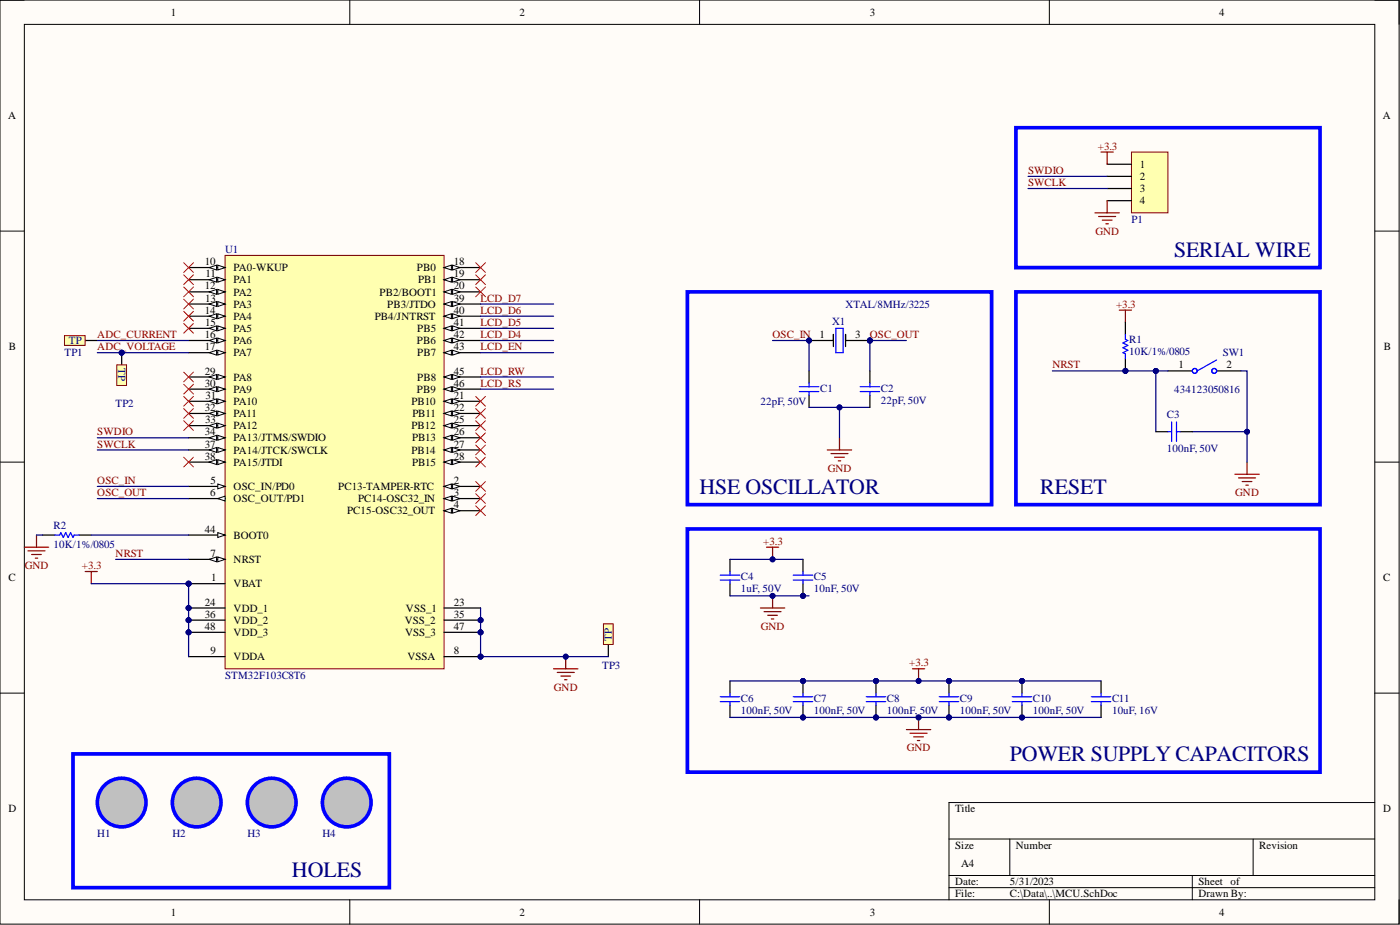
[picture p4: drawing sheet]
<svg xmlns="http://www.w3.org/2000/svg" width="292mm" height="193mm" viewBox="0 0 292 193" stroke-linecap="round" stroke-linejoin="round" font-family="sans-serif">
<defs><g id="words">
<g font-size="4.6" fill="#000080">
<text x="245" y="53.5">SERIAL WIRE</text>
<text x="146" y="103">HSE OSCILLATOR</text>
<text x="217" y="103">RESET</text>
<text x="210.7" y="158.8">POWER SUPPLY CAPACITORS</text>
<text x="60.9" y="182.9">HOLES</text>
</g>
<g font-size="2.3">
<text x="35.6" y="3.3">1</text>
<text x="108.4" y="3.3">2</text>
<text x="181.5" y="3.3">3</text>
<text x="254.3" y="3.3">4</text>
<text x="1.7" y="24.9">A</text>
<text x="288.5" y="24.9">A</text>
<text x="237.8" y="35">1</text>
<text x="237.8" y="37.6">2</text>
<text x="237.8" y="40.1">3</text>
<text x="237.8" y="42.6">4</text>
<text x="42.7" y="55.3">10</text>
<text x="42.9" y="57.8">11</text>
<text x="48.7" y="56.6">PA0-WKUP</text>
<text x="48.7" y="59.1">PA1</text>
<text x="87" y="56.6">PB0</text>
<text x="87.2" y="59.1">PB1</text>
<text x="94.7" y="55.3">18</text>
<text x="94.7" y="57.8">19</text>
<text x="42.7" y="60.4">12</text>
<text x="42.7" y="65.5">14</text>
<text x="42.8" y="62.9">13</text>
<text x="48.7" y="61.7">PA2</text>
<text x="48.7" y="64.2">PA3</text>
<text x="79.2" y="61.7">PB2/BOOT1</text>
<text x="80.8" y="64.2">PB3/JTDO</text>
<text x="94.7" y="60.4">20</text>
<text x="94.7" y="62.9">39</text>
<text x="94.7" y="65.5">40</text>
<text x="42.7" y="70.5">16</text>
<text x="42.8" y="68">15</text>
<text x="48.7" y="66.7">PA4</text>
<text x="48.7" y="69.3">PA5</text>
<text x="48.7" y="71.8">PA6</text>
<text x="78.2" y="66.7">PB4/JNTRST</text>
<text x="87" y="71.8">PB6</text>
<text x="87.1" y="69.3">PB5</text>
<text x="94.7" y="68">41</text>
<text x="94.7" y="70.5">42</text>
<text x="171" y="70.5">1</text>
<text x="178.5" y="70.5">3</text>
<text x="1.9" y="73.1">B</text>
<text x="42.7" y="73.1">17</text>
<text x="48.7" y="74.3">PA7</text>
<text x="87.1" y="74.3">PB7</text>
<text x="94.7" y="73.1">43</text>
<text x="245.9" y="76.9">1</text>
<text x="255.9" y="76.9">2</text>
<text x="288.7" y="73.1">B</text>
<text x="42.7" y="78.1">29</text>
<text x="42.7" y="80.7">30</text>
<text x="42.9" y="83.2">31</text>
<text x="48.7" y="79.4">PA8</text>
<text x="48.7" y="81.9">PA9</text>
<text x="87" y="81.9">PB9</text>
<text x="87.1" y="79.4">PB8</text>
<text x="94.7" y="78.1">45</text>
<text x="94.7" y="80.7">46</text>
<text x="94.7" y="83.2">21</text>
<text x="42.7" y="85.7">32</text>
<text x="42.8" y="88.3">33</text>
<text x="48.7" y="84.5">PA10</text>
<text x="48.7" y="87">PA11</text>
<text x="48.7" y="89.6">PA12</text>
<text x="85.9" y="84.5">PB10</text>
<text x="85.9" y="89.6">PB12</text>
<text x="86.1" y="87">PB11</text>
<text x="94.7" y="85.7">22</text>
<text x="94.7" y="88.3">25</text>
<text x="42.7" y="90.8">34</text>
<text x="42.7" y="93.4">37</text>
<text x="42.7" y="95.9">38</text>
<text x="48.7" y="92.1">PA13/JTMS/SWDIO</text>
<text x="48.7" y="94.6">PA14/JTCK/SWCLK</text>
<text x="85.9" y="94.6">PB14</text>
<text x="86" y="92.1">PB13</text>
<text x="94.7" y="90.8">26</text>
<text x="94.7" y="93.4">27</text>
<text x="94.7" y="95.9">28</text>
<text x="43.9" y="101">5</text>
<text x="48.7" y="97.2">PA15/JTDI</text>
<text x="86" y="97.2">PB15</text>
<text x="94.7" y="101">2</text>
<text x="43.8" y="103.5">6</text>
<text x="48.7" y="102.2">OSC_IN/PD0</text>
<text x="48.7" y="104.8">OSC_OUT/PD1</text>
<text x="70.6" y="102.2">PC13-TAMPER-RTC</text>
<text x="72.4" y="107.3">PC15-OSC32_OUT</text>
<text x="74.7" y="104.8">PC14-OSC32_IN</text>
<text x="94.7" y="103.5">3</text>
<text x="94.7" y="106">4</text>
<text x="42.7" y="111.1">44</text>
<text x="48.7" y="112.4">BOOT0</text>
<text x="43.9" y="116.2">7</text>
<text x="48.7" y="117.5">NRST</text>
<text x="1.8" y="121.3">C</text>
<text x="44.1" y="121.3">1</text>
<text x="48.7" y="122.5">VBAT</text>
<text x="288.6" y="121.3">C</text>
<text x="42.7" y="126.3">24</text>
<text x="42.7" y="128.9">36</text>
<text x="42.7" y="131.4">48</text>
<text x="48.7" y="127.6">VDD_1</text>
<text x="48.7" y="130.1">VDD_2</text>
<text x="84.4" y="130.1">VSS_2</text>
<text x="84.7" y="127.6">VSS_1</text>
<text x="94.7" y="126.3">23</text>
<text x="94.7" y="128.9">35</text>
<text x="94.7" y="131.4">47</text>
<text x="43.9" y="136.5">9</text>
<text x="48.7" y="132.7">VDD_3</text>
<text x="48.7" y="137.7">VDDA</text>
<text x="84.5" y="132.7">VSS_3</text>
<text x="85" y="137.7">VSSA</text>
<text x="94.7" y="136.5">8</text>
<text x="1.8" y="169.5">D</text>
<text x="199.3" y="169.5">Title</text>
<text x="288.6" y="169.5">D</text>
<text x="199.3" y="177.1">Size</text>
<text x="212" y="177.1">Number</text>
<text x="262.7" y="177.1">Revision</text>
<text x="199.3" y="184.7">Date:</text>
<text x="200.5" y="180.9">A4</text>
<text x="210.7" y="184.7">5/31/2023</text>
<text x="250" y="184.7">Sheet of</text>
<text x="35.6" y="191">1</text>
<text x="108.4" y="191">2</text>
<text x="181.5" y="191">3</text>
<text x="199.3" y="187.2">File:</text>
<text x="210.7" y="187.2">C:\Data\..\MCU.SchDoc</text>
<text x="250" y="187.2">Drawn By:</text>
<text x="254.3" y="191">4</text>
</g>
<g font-size="2.3" fill="#800000">
<text x="229" y="31.2">+3.3</text>
<text x="214.5" y="36.3">SWDIO</text>
<text x="214.5" y="38.8">SWCLK</text>
<text x="228.5" y="49">GND</text>
<text x="100.3" y="65.5">LCD_D6</text>
<text x="100.3" y="62.9">LCD_D7</text>
<text x="232.9" y="64.2">+3.3</text>
<text x="20.3" y="70.5">ADC_CURRENT</text>
<text x="100.3" y="68">LCD_D5</text>
<text x="100.3" y="70.5">LCD_D4</text>
<text x="161.2" y="70.5">OSC_IN</text>
<text x="181.5" y="70.5">OSC_OUT</text>
<text x="20.3" y="73.1">ADC_VOLTAGE</text>
<text x="100.3" y="73.1">LCD_EN</text>
<text x="219.6" y="76.9">NRST</text>
<text x="100.3" y="80.7">LCD_RS</text>
<text x="100.3" y="78.1">LCD_RW</text>
<text x="20.3" y="90.8">SWDIO</text>
<text x="20.3" y="93.4">SWCLK</text>
<text x="20.3" y="101">OSC_IN</text>
<text x="172.7" y="98.4">GND</text>
<text x="20.3" y="103.5">OSC_OUT</text>
<text x="257.7" y="103.5">GND</text>
<text x="159.2" y="113.6">+3.3</text>
<text x="5.2" y="118.7">GND</text>
<text x="17.1" y="118.7">+3.3</text>
<text x="24.1" y="116.2">NRST</text>
<text x="158.7" y="131.4">GND</text>
<text x="189.7" y="139">+3.3</text>
<text x="115.6" y="144.1">GND</text>
<text x="189.2" y="156.8">GND</text>
</g>
<g font-size="2.3" fill="#000080">
<text x="236.1" y="46.4">P1</text>
<text x="47" y="52.8">U1</text>
<text x="176.4" y="64.2">XTAL/8MHz/3225</text>
<text x="14.4" y="71.8">TP</text>
<text x="173.6" y="67.7">X1</text>
<text x="235.6" y="71.5">R1</text>
<text x="13.5" y="74.3">TP1</text>
<text x="24.6" y="76.9" transform="rotate(90 24.6 76.9)">TP</text>
<text x="235.6" y="74.1">10K/1%/0805</text>
<text x="255.1" y="74.3">SW1</text>
<text x="171.1" y="81.7">C1</text>
<text x="183.8" y="81.7">C2</text>
<text x="245" y="81.9">434123050816</text>
<text x="24.1" y="85">TP2</text>
<text x="158.7" y="84.5">22pF, 50V</text>
<text x="183.8" y="84.2">22pF, 50V</text>
<text x="243.4" y="87.3">C3</text>
<text x="243.4" y="94.4">100nF, 50V</text>
<text x="11.2" y="110.4">R2</text>
<text x="11.2" y="114.4">10K/1%/0805</text>
<text x="154.6" y="121">C4</text>
<text x="154.6" y="123.5">1uF, 50V</text>
<text x="169.8" y="121">C5</text>
<text x="169.8" y="123.5">10nF, 50V</text>
<text x="127.7" y="133.7" transform="rotate(-90 127.7 133.7)">TP</text>
<text x="47" y="141.6">STM32F103C8T6</text>
<text x="125.7" y="139.5">TP3</text>
<text x="154.6" y="146.4">C6</text>
<text x="154.6" y="148.9">100nF, 50V</text>
<text x="169.8" y="146.4">C7</text>
<text x="169.8" y="148.9">100nF, 50V</text>
<text x="185.1" y="146.4">C8</text>
<text x="185.1" y="148.9">100nF, 50V</text>
<text x="200.3" y="146.4">C9</text>
<text x="200.3" y="148.9">100nF, 50V</text>
<text x="215.5" y="146.4">C10</text>
<text x="215.5" y="148.9">100nF, 50V</text>
<text x="232" y="146.4">C11</text>
<text x="232" y="148.9">10uF, 16V</text>
<text x="20.3" y="174.5">H1</text>
<text x="36" y="174.5">H2</text>
<text x="51.6" y="174.5">H3</text>
<text x="67.3" y="174.5">H4</text>
</g>
</g></defs>
<path d="M0 0h291.9v192.8h-291.9z" fill-rule="evenodd" fill="#fffcf8"/>
<path d="M0 0h291.9v192.8h-291.9z" fill="none" stroke="#000" stroke-width=".21"/>
<path d="M5.1 5.1h281.7v182.6h-281.7z" fill-rule="evenodd" fill="#fffcf8"/>
<g fill="none" stroke="#000" stroke-width=".21">
<path d="M0 0h5.1M5.1 5.1h281.7v182.6h-281.7zM73 0v5.1M146 0v5.1M218.9 0v5.1M286.8 0h5.1v5.1M0 48.2h5.1M286.8 48.2h5.1M0 96.4h5.1M286.8 96.4h5.1M0 144.6h5.1M286.8 144.6h5.1"/>
<path d="M198 175h88.8M210.7 175v7.6M261.5 175v7.6M286.8 167.4h-88.8v20.3M73 187.7v5.1M146 187.7v5.1M198 182.6h88.8M198 185.2h88.8M218.9 187.7v5.1M248.8 182.6v5.1M291.9 187.7v5.1"/>
</g>
<path d="M233.5 64.7h2.6M234.8 64.7v2.5" fill="none" stroke="#800000" stroke-width=".25"/>
<circle cx="39.3" cy="121.8" r=".51" fill="#000080"/>
<circle cx="39.3" cy="121.8" r=".51" fill="none" stroke="#000080" stroke-width=".21"/>
<circle cx="39.3" cy="126.8" r=".51" fill="#000080"/>
<circle cx="39.3" cy="126.8" r=".51" fill="none" stroke="#000080" stroke-width=".21"/>
<circle cx="39.3" cy="129.4" r=".51" fill="#000080"/>
<circle cx="39.3" cy="129.4" r=".51" fill="none" stroke="#000080" stroke-width=".21"/>
<circle cx="39.3" cy="131.9" r=".51" fill="#000080"/>
<circle cx="39.3" cy="131.9" r=".51" fill="none" stroke="#000080" stroke-width=".21"/>
<circle cx="100.3" cy="129.4" r=".51" fill="#000080"/>
<circle cx="100.3" cy="129.4" r=".51" fill="none" stroke="#000080" stroke-width=".21"/>
<circle cx="100.3" cy="131.9" r=".51" fill="#000080"/>
<circle cx="100.3" cy="131.9" r=".51" fill="none" stroke="#000080" stroke-width=".21"/>
<circle cx="100.3" cy="137" r=".51" fill="#000080"/>
<circle cx="100.3" cy="137" r=".51" fill="none" stroke="#000080" stroke-width=".21"/>
<path d="M47 53.3h45.7v86.2h-45.7z" fill-rule="evenodd" fill="#ffffb0"/>
<path d="M47 53.3h45.7v86.2h-45.7z" fill="none" stroke="#800000" stroke-width=".21"/>
<path d="M39.3 111.6h7.7" fill="none" stroke="#000" stroke-width=".25"/>
<path d="M45.4 111.1l1.6 .5-1.6 .5z" fill="#f8fcff"/>
<path d="M45.4 111.1l1.6 .5-1.6 .5z" fill="none" stroke="#000" stroke-width=".21"/>
<path d="M39.3 116.7h7.7" fill="none" stroke="#000" stroke-width=".25"/>
<path d="M45.4 116.2l1.6 .5-1.6 .5z" fill="#f8fcff"/>
<path d="M45.4 116.2l1.6 .5-1.6 .5z" fill="none" stroke="#000" stroke-width=".21"/>
<path d="M43.7 116.7l1.5-.5v1z" fill="#f8fcff"/>
<path d="M43.7 116.7l1.5-.5v1z" fill="none" stroke="#000" stroke-width=".21"/>
<path d="M39.3 101.5h7.7" fill="none" stroke="#000" stroke-width=".25"/>
<path d="M45.4 101l1.6 .5-1.6 .5z" fill="#f8fcff"/>
<path d="M45.4 101l1.6 .5-1.6 .5z" fill="none" stroke="#000" stroke-width=".21"/>
<path d="M39.3 104h7.7" fill="none" stroke="#000" stroke-width=".25"/>
<path d="M45.4 104l1.6-.5v1z" fill="#f8fcff"/>
<path d="M45.4 104l1.6-.5v1z" fill="none" stroke="#000" stroke-width=".21"/>
<path d="M39.3 55.8h7.7" fill="none" stroke="#000" stroke-width=".25"/>
<path d="M45.4 55.3l1.6 .5-1.6 .5z" fill="#f8fcff"/>
<path d="M45.4 55.3l1.6 .5-1.6 .5z" fill="none" stroke="#000" stroke-width=".21"/>
<path d="M43.7 55.8l1.5-.5v1z" fill="#f8fcff"/>
<path d="M43.7 55.8l1.5-.5v1z" fill="none" stroke="#000" stroke-width=".21"/>
<path d="M39.3 58.4h7.7" fill="none" stroke="#000" stroke-width=".25"/>
<path d="M45.4 57.8l1.6 .6-1.6 .5z" fill="#f8fcff"/>
<path d="M45.4 57.8l1.6 .6-1.6 .5z" fill="none" stroke="#000" stroke-width=".21"/>
<path d="M43.7 58.4l1.5-.6v1.1z" fill="#f8fcff"/>
<path d="M43.7 58.4l1.5-.6v1.1z" fill="none" stroke="#000" stroke-width=".21"/>
<path d="M39.3 60.9h7.7" fill="none" stroke="#000" stroke-width=".25"/>
<path d="M45.4 60.4l1.6 .5-1.6 .5z" fill="#f8fcff"/>
<path d="M45.4 60.4l1.6 .5-1.6 .5z" fill="none" stroke="#000" stroke-width=".21"/>
<path d="M43.7 60.9l1.5-.5v1z" fill="#f8fcff"/>
<path d="M43.7 60.9l1.5-.5v1z" fill="none" stroke="#000" stroke-width=".21"/>
<path d="M39.3 63.4h7.7" fill="none" stroke="#000" stroke-width=".25"/>
<path d="M45.4 62.9l1.6 .5-1.6 .5z" fill="#f8fcff"/>
<path d="M45.4 62.9l1.6 .5-1.6 .5z" fill="none" stroke="#000" stroke-width=".21"/>
<path d="M43.7 63.4l1.5-.5v1z" fill="#f8fcff"/>
<path d="M43.7 63.4l1.5-.5v1z" fill="none" stroke="#000" stroke-width=".21"/>
<path d="M39.3 66h7.7" fill="none" stroke="#000" stroke-width=".25"/>
<path d="M45.4 65.5l1.6 .5-1.6 .5z" fill="#f8fcff"/>
<path d="M45.4 65.5l1.6 .5-1.6 .5z" fill="none" stroke="#000" stroke-width=".21"/>
<path d="M43.7 66l1.5-.5v1z" fill="#f8fcff"/>
<path d="M43.7 66l1.5-.5v1z" fill="none" stroke="#000" stroke-width=".21"/>
<path d="M39.3 68.5h7.7" fill="none" stroke="#000" stroke-width=".25"/>
<path d="M45.4 68l1.6 .5-1.6 .5z" fill="#f8fcff"/>
<path d="M45.4 68l1.6 .5-1.6 .5z" fill="none" stroke="#000" stroke-width=".21"/>
<path d="M43.7 68.5l1.5-.5v1z" fill="#f8fcff"/>
<path d="M43.7 68.5l1.5-.5v1z" fill="none" stroke="#000" stroke-width=".21"/>
<path d="M39.3 71h7.7" fill="none" stroke="#000" stroke-width=".25"/>
<path d="M45.4 70.5l1.6 .5-1.6 .5z" fill="#f8fcff"/>
<path d="M45.4 70.5l1.6 .5-1.6 .5z" fill="none" stroke="#000" stroke-width=".21"/>
<path d="M43.7 71l1.5-.5v1z" fill="#f8fcff"/>
<path d="M43.7 71l1.5-.5v1z" fill="none" stroke="#000" stroke-width=".21"/>
<path d="M39.3 73.6h7.7" fill="none" stroke="#000" stroke-width=".25"/>
<path d="M45.4 73.1l1.6 .5-1.6 .5z" fill="#f8fcff"/>
<path d="M45.4 73.1l1.6 .5-1.6 .5z" fill="none" stroke="#000" stroke-width=".21"/>
<path d="M43.7 73.6l1.5-.5v1z" fill="#f8fcff"/>
<path d="M43.7 73.6l1.5-.5v1z" fill="none" stroke="#000" stroke-width=".21"/>
<path d="M39.3 78.6h7.7" fill="none" stroke="#000" stroke-width=".25"/>
<path d="M45.4 78.1l1.6 .5-1.6 .6z" fill="#f8fcff"/>
<path d="M45.4 78.1l1.6 .5-1.6 .6z" fill="none" stroke="#000" stroke-width=".21"/>
<path d="M43.7 78.6l1.5-.5v1.1z" fill="#f8fcff"/>
<path d="M43.7 78.6l1.5-.5v1.1z" fill="none" stroke="#000" stroke-width=".21"/>
<path d="M39.3 81.2h7.7" fill="none" stroke="#000" stroke-width=".25"/>
<path d="M45.4 80.7l1.6 .5-1.6 .5z" fill="#f8fcff"/>
<path d="M45.4 80.7l1.6 .5-1.6 .5z" fill="none" stroke="#000" stroke-width=".21"/>
<path d="M43.7 81.2l1.5-.5v1z" fill="#f8fcff"/>
<path d="M43.7 81.2l1.5-.5v1z" fill="none" stroke="#000" stroke-width=".21"/>
<path d="M39.3 83.7h7.7" fill="none" stroke="#000" stroke-width=".25"/>
<path d="M45.4 83.2l1.6 .5-1.6 .5z" fill="#f8fcff"/>
<path d="M45.4 83.2l1.6 .5-1.6 .5z" fill="none" stroke="#000" stroke-width=".21"/>
<path d="M43.7 83.7l1.5-.5v1z" fill="#f8fcff"/>
<path d="M43.7 83.7l1.5-.5v1z" fill="none" stroke="#000" stroke-width=".21"/>
<path d="M39.3 86.3h7.7" fill="none" stroke="#000" stroke-width=".25"/>
<path d="M45.4 85.7l1.6 .6-1.6 .5z" fill="#f8fcff"/>
<path d="M45.4 85.7l1.6 .6-1.6 .5z" fill="none" stroke="#000" stroke-width=".21"/>
<path d="M43.7 86.3l1.5-.6v1.1z" fill="#f8fcff"/>
<path d="M43.7 86.3l1.5-.6v1.1z" fill="none" stroke="#000" stroke-width=".21"/>
<path d="M39.3 88.8h7.7" fill="none" stroke="#000" stroke-width=".25"/>
<path d="M45.4 88.3l1.6 .5-1.6 .5z" fill="#f8fcff"/>
<path d="M45.4 88.3l1.6 .5-1.6 .5z" fill="none" stroke="#000" stroke-width=".21"/>
<path d="M43.7 88.8l1.5-.5v1z" fill="#f8fcff"/>
<path d="M43.7 88.8l1.5-.5v1z" fill="none" stroke="#000" stroke-width=".21"/>
<path d="M39.3 91.3h7.7" fill="none" stroke="#000" stroke-width=".25"/>
<path d="M45.4 90.8l1.6 .5-1.6 .5z" fill="#f8fcff"/>
<path d="M45.4 90.8l1.6 .5-1.6 .5z" fill="none" stroke="#000" stroke-width=".21"/>
<path d="M43.7 91.3l1.5-.5v1z" fill="#f8fcff"/>
<path d="M43.7 91.3l1.5-.5v1z" fill="none" stroke="#000" stroke-width=".21"/>
<path d="M39.3 93.9h7.7" fill="none" stroke="#000" stroke-width=".25"/>
<path d="M45.4 93.4l1.6 .5-1.6 .5z" fill="#f8fcff"/>
<path d="M45.4 93.4l1.6 .5-1.6 .5z" fill="none" stroke="#000" stroke-width=".21"/>
<path d="M43.7 93.9l1.5-.5v1z" fill="#f8fcff"/>
<path d="M43.7 93.9l1.5-.5v1z" fill="none" stroke="#000" stroke-width=".21"/>
<path d="M39.3 96.4h7.7" fill="none" stroke="#000" stroke-width=".25"/>
<path d="M45.4 95.9l1.6 .5-1.6 .5z" fill="#f8fcff"/>
<path d="M45.4 95.9l1.6 .5-1.6 .5z" fill="none" stroke="#000" stroke-width=".21"/>
<path d="M43.7 96.4l1.5-.5v1z" fill="#f8fcff"/>
<path d="M43.7 96.4l1.5-.5v1z" fill="none" stroke="#000" stroke-width=".21"/>
<path d="M92.7 55.8h7.6" fill="none" stroke="#000" stroke-width=".25"/>
<path d="M92.7 55.8l1.5-.5v1z" fill="#f8fcff"/>
<path d="M92.7 55.8l1.5-.5v1z" fill="none" stroke="#000" stroke-width=".21"/>
<path d="M94.4 55.3l1.6 .5-1.6 .5z" fill="#f8fcff"/>
<path d="M94.4 55.3l1.6 .5-1.6 .5z" fill="none" stroke="#000" stroke-width=".21"/>
<path d="M92.7 58.4h7.6" fill="none" stroke="#000" stroke-width=".25"/>
<path d="M92.7 58.4l1.5-.6v1.1z" fill="#f8fcff"/>
<path d="M92.7 58.4l1.5-.6v1.1z" fill="none" stroke="#000" stroke-width=".21"/>
<path d="M94.4 57.8l1.6 .6-1.6 .5z" fill="#f8fcff"/>
<path d="M94.4 57.8l1.6 .6-1.6 .5z" fill="none" stroke="#000" stroke-width=".21"/>
<path d="M92.7 60.9h7.6" fill="none" stroke="#000" stroke-width=".25"/>
<path d="M92.7 60.9l1.5-.5v1z" fill="#f8fcff"/>
<path d="M92.7 60.9l1.5-.5v1z" fill="none" stroke="#000" stroke-width=".21"/>
<path d="M94.4 60.4l1.6 .5-1.6 .5z" fill="#f8fcff"/>
<path d="M94.4 60.4l1.6 .5-1.6 .5z" fill="none" stroke="#000" stroke-width=".21"/>
<path d="M92.7 63.4h7.6" fill="none" stroke="#000" stroke-width=".25"/>
<path d="M92.7 63.4l1.5-.5v1z" fill="#f8fcff"/>
<path d="M92.7 63.4l1.5-.5v1z" fill="none" stroke="#000" stroke-width=".21"/>
<path d="M94.4 62.9l1.6 .5-1.6 .5z" fill="#f8fcff"/>
<path d="M94.4 62.9l1.6 .5-1.6 .5z" fill="none" stroke="#000" stroke-width=".21"/>
<path d="M92.7 66h7.6" fill="none" stroke="#000" stroke-width=".25"/>
<path d="M92.7 66l1.5-.5v1z" fill="#f8fcff"/>
<path d="M92.7 66l1.5-.5v1z" fill="none" stroke="#000" stroke-width=".21"/>
<path d="M94.4 65.5l1.6 .5-1.6 .5z" fill="#f8fcff"/>
<path d="M94.4 65.5l1.6 .5-1.6 .5z" fill="none" stroke="#000" stroke-width=".21"/>
<path d="M92.7 68.5h7.6" fill="none" stroke="#000" stroke-width=".25"/>
<path d="M92.7 68.5l1.5-.5v1z" fill="#f8fcff"/>
<path d="M92.7 68.5l1.5-.5v1z" fill="none" stroke="#000" stroke-width=".21"/>
<path d="M94.4 68l1.6 .5-1.6 .5z" fill="#f8fcff"/>
<path d="M94.4 68l1.6 .5-1.6 .5z" fill="none" stroke="#000" stroke-width=".21"/>
<path d="M92.7 71h7.6" fill="none" stroke="#000" stroke-width=".25"/>
<path d="M92.7 71l1.5-.5v1z" fill="#f8fcff"/>
<path d="M92.7 71l1.5-.5v1z" fill="none" stroke="#000" stroke-width=".21"/>
<path d="M94.4 70.5l1.6 .5-1.6 .5z" fill="#f8fcff"/>
<path d="M94.4 70.5l1.6 .5-1.6 .5z" fill="none" stroke="#000" stroke-width=".21"/>
<path d="M92.7 73.6h7.6" fill="none" stroke="#000" stroke-width=".25"/>
<path d="M92.7 73.6l1.5-.5v1z" fill="#f8fcff"/>
<path d="M92.7 73.6l1.5-.5v1z" fill="none" stroke="#000" stroke-width=".21"/>
<path d="M94.4 73.1l1.6 .5-1.6 .5z" fill="#f8fcff"/>
<path d="M94.4 73.1l1.6 .5-1.6 .5z" fill="none" stroke="#000" stroke-width=".21"/>
<path d="M92.7 78.6h7.6" fill="none" stroke="#000" stroke-width=".25"/>
<path d="M92.7 78.6l1.5-.5v1.1z" fill="#f8fcff"/>
<path d="M92.7 78.6l1.5-.5v1.1z" fill="none" stroke="#000" stroke-width=".21"/>
<path d="M94.4 78.1l1.6 .5-1.6 .6z" fill="#f8fcff"/>
<path d="M94.4 78.1l1.6 .5-1.6 .6z" fill="none" stroke="#000" stroke-width=".21"/>
<path d="M92.7 81.2h7.6" fill="none" stroke="#000" stroke-width=".25"/>
<path d="M92.7 81.2l1.5-.5v1z" fill="#f8fcff"/>
<path d="M92.7 81.2l1.5-.5v1z" fill="none" stroke="#000" stroke-width=".21"/>
<path d="M94.4 80.7l1.6 .5-1.6 .5z" fill="#f8fcff"/>
<path d="M94.4 80.7l1.6 .5-1.6 .5z" fill="none" stroke="#000" stroke-width=".21"/>
<path d="M92.7 83.7h7.6" fill="none" stroke="#000" stroke-width=".25"/>
<path d="M92.7 83.7l1.5-.5v1z" fill="#f8fcff"/>
<path d="M92.7 83.7l1.5-.5v1z" fill="none" stroke="#000" stroke-width=".21"/>
<path d="M94.4 83.2l1.6 .5-1.6 .5z" fill="#f8fcff"/>
<path d="M94.4 83.2l1.6 .5-1.6 .5z" fill="none" stroke="#000" stroke-width=".21"/>
<path d="M92.7 86.3h7.6" fill="none" stroke="#000" stroke-width=".25"/>
<path d="M92.7 86.3l1.5-.6v1.1z" fill="#f8fcff"/>
<path d="M92.7 86.3l1.5-.6v1.1z" fill="none" stroke="#000" stroke-width=".21"/>
<path d="M94.4 85.7l1.6 .6-1.6 .5z" fill="#f8fcff"/>
<path d="M94.4 85.7l1.6 .6-1.6 .5z" fill="none" stroke="#000" stroke-width=".21"/>
<path d="M92.7 88.8h7.6" fill="none" stroke="#000" stroke-width=".25"/>
<path d="M92.7 88.8l1.5-.5v1z" fill="#f8fcff"/>
<path d="M92.7 88.8l1.5-.5v1z" fill="none" stroke="#000" stroke-width=".21"/>
<path d="M94.4 88.3l1.6 .5-1.6 .5z" fill="#f8fcff"/>
<path d="M94.4 88.3l1.6 .5-1.6 .5z" fill="none" stroke="#000" stroke-width=".21"/>
<path d="M92.7 91.3h7.6" fill="none" stroke="#000" stroke-width=".25"/>
<path d="M92.7 91.3l1.5-.5v1z" fill="#f8fcff"/>
<path d="M92.7 91.3l1.5-.5v1z" fill="none" stroke="#000" stroke-width=".21"/>
<path d="M94.4 90.8l1.6 .5-1.6 .5z" fill="#f8fcff"/>
<path d="M94.4 90.8l1.6 .5-1.6 .5z" fill="none" stroke="#000" stroke-width=".21"/>
<path d="M92.7 93.9h7.6" fill="none" stroke="#000" stroke-width=".25"/>
<path d="M92.7 93.9l1.5-.5v1z" fill="#f8fcff"/>
<path d="M92.7 93.9l1.5-.5v1z" fill="none" stroke="#000" stroke-width=".21"/>
<path d="M94.4 93.4l1.6 .5-1.6 .5z" fill="#f8fcff"/>
<path d="M94.4 93.4l1.6 .5-1.6 .5z" fill="none" stroke="#000" stroke-width=".21"/>
<path d="M92.7 96.4h7.6" fill="none" stroke="#000" stroke-width=".25"/>
<path d="M92.7 96.4l1.5-.5v1z" fill="#f8fcff"/>
<path d="M92.7 96.4l1.5-.5v1z" fill="none" stroke="#000" stroke-width=".21"/>
<path d="M94.4 95.9l1.6 .5-1.6 .5z" fill="#f8fcff"/>
<path d="M94.4 95.9l1.6 .5-1.6 .5z" fill="none" stroke="#000" stroke-width=".21"/>
<path d="M92.7 101.5h7.6" fill="none" stroke="#000" stroke-width=".25"/>
<path d="M92.7 101.5l1.5-.5v1z" fill="#f8fcff"/>
<path d="M92.7 101.5l1.5-.5v1z" fill="none" stroke="#000" stroke-width=".21"/>
<path d="M94.4 101l1.6 .5-1.6 .5z" fill="#f8fcff"/>
<path d="M94.4 101l1.6 .5-1.6 .5z" fill="none" stroke="#000" stroke-width=".21"/>
<path d="M92.7 104h7.6" fill="none" stroke="#000" stroke-width=".25"/>
<path d="M92.7 104l1.5-.5v1z" fill="#f8fcff"/>
<path d="M92.7 104l1.5-.5v1z" fill="none" stroke="#000" stroke-width=".21"/>
<path d="M94.4 103.5l1.6 .5-1.6 .5z" fill="#f8fcff"/>
<path d="M94.4 103.5l1.6 .5-1.6 .5z" fill="none" stroke="#000" stroke-width=".21"/>
<path d="M92.7 106.5h7.6" fill="none" stroke="#000" stroke-width=".25"/>
<path d="M92.7 106.5l1.5-.5v1.1z" fill="#f8fcff"/>
<path d="M92.7 106.5l1.5-.5v1.1z" fill="none" stroke="#000" stroke-width=".21"/>
<path d="M94.4 106l1.6 .5-1.6 .6z" fill="#f8fcff"/>
<path d="M94.4 106l1.6 .5-1.6 .6z" fill="none" stroke="#000" stroke-width=".21"/>
<path d="M39.3 121.8h7.7" fill="none" stroke="#000" stroke-width=".25"/>
<circle cx="39.3" cy="121.8" r=".51" fill="#000080"/>
<circle cx="39.3" cy="121.8" r=".51" fill="none" stroke="#000080" stroke-width=".21"/>
<path d="M39.3 126.8h7.7" fill="none" stroke="#000" stroke-width=".25"/>
<circle cx="39.3" cy="126.8" r=".51" fill="#000080"/>
<circle cx="39.3" cy="126.8" r=".51" fill="none" stroke="#000080" stroke-width=".21"/>
<path d="M39.3 129.4h7.7" fill="none" stroke="#000" stroke-width=".25"/>
<circle cx="39.3" cy="129.4" r=".51" fill="#000080"/>
<circle cx="39.3" cy="129.4" r=".51" fill="none" stroke="#000080" stroke-width=".21"/>
<path d="M39.3 131.9h7.7" fill="none" stroke="#000" stroke-width=".25"/>
<circle cx="39.3" cy="131.9" r=".51" fill="#000080"/>
<circle cx="39.3" cy="131.9" r=".51" fill="none" stroke="#000080" stroke-width=".21"/>
<path d="M39.3 137h7.7M92.7 126.8h7.6M92.7 129.4h7.6" fill="none" stroke="#000" stroke-width=".25"/>
<circle cx="100.3" cy="129.4" r=".51" fill="#000080"/>
<circle cx="100.3" cy="129.4" r=".51" fill="none" stroke="#000080" stroke-width=".21"/>
<path d="M92.7 131.9h7.6" fill="none" stroke="#000" stroke-width=".25"/>
<circle cx="100.3" cy="131.9" r=".51" fill="#000080"/>
<circle cx="100.3" cy="131.9" r=".51" fill="none" stroke="#000080" stroke-width=".21"/>
<path d="M92.7 137h7.6" fill="none" stroke="#000" stroke-width=".25"/>
<circle cx="100.3" cy="137" r=".51" fill="#000080"/>
<circle cx="100.3" cy="137" r=".51" fill="none" stroke="#000080" stroke-width=".21"/>
<circle cx="234.8" cy="77.4" r=".51" fill="#000080"/>
<circle cx="234.8" cy="77.4" r=".51" fill="none" stroke="#000080" stroke-width=".21"/>
<path d="M234.8 67.2v2.6M234.8 74.8v2.6" fill="none" stroke="#000" stroke-width=".25"/>
<circle cx="234.8" cy="77.4" r=".51" fill="#000080"/>
<circle cx="234.8" cy="77.4" r=".51" fill="none" stroke="#000080" stroke-width=".21"/>
<path d="M234.8 69.8v1l.5 .2-1 .5 1 .6-1 .5 1 .5-1 .5 .5 .2v1" fill="none" stroke="#00f" stroke-width=".25"/>
<path d="M236.1 31.7h7.6v12.7h-7.6z" fill-rule="evenodd" fill="#ffffb0"/>
<path d="M236.1 31.7h7.6v12.7h-7.6z" fill="none" stroke="#800000" stroke-width=".21"/>
<path d="M231 34.3h5.1M231 36.8h5.1M231 39.3h5.1M231 41.9h5.1" fill="none" stroke="#000" stroke-width=".25"/>
<g fill="none" stroke="#800000" stroke-width=".25">
<path d="M229.7 31.7h2.6M231 31.7v2.6M228.5 44.4h5M229.2 45.2h3.6M230 45.9h2M230.7 46.7h.5M231 41.9v2.5M257.6 98.9h5.1M258.4 99.7h3.6M260.2 96.4v2.5M17.8 119.2h2.5M19 119.2v2.6"/>
<path d="M259.2 100.5h2M259.9 101.2h.5M115.5 139.5h5.1M118 137v2.5M116.3 140.3h3.5M117 141h2.1M117.8 141.8h.5"/>
</g>
<circle cx="118" cy="137" r=".51" fill="#000080"/>
<circle cx="118" cy="137" r=".51" fill="none" stroke="#000080" stroke-width=".21"/>
<path d="M212 26.6h63.4v29.2h-63.4zM212 60.9h63.4v44.4h-63.4z" fill="none" stroke="#00f" stroke-width=".76"/>
<circle cx="168.8" cy="71" r=".51" fill="#000080"/>
<circle cx="168.8" cy="71" r=".51" fill="none" stroke="#000080" stroke-width=".21"/>
<circle cx="181.5" cy="71" r=".51" fill="#000080"/>
<circle cx="181.5" cy="71" r=".51" fill="none" stroke="#000080" stroke-width=".21"/>
<path d="M174.4 68.5h1.5v5.1h-1.5z" fill="none" stroke="#00f" stroke-width=".25"/>
<path d="M168.8 71h5.1M173.9 69.8v2.5" fill="none" stroke="#000" stroke-width=".25"/>
<circle cx="168.8" cy="71" r=".51" fill="#000080"/>
<circle cx="168.8" cy="71" r=".51" fill="none" stroke="#000080" stroke-width=".21"/>
<path d="M176.4 69.8v2.5M176.4 71h5.1" fill="none" stroke="#000" stroke-width=".25"/>
<circle cx="181.5" cy="71" r=".51" fill="#000080"/>
<circle cx="181.5" cy="71" r=".51" fill="none" stroke="#000080" stroke-width=".21"/>
<path d="M172.6 93.9h5.1M173.4 94.6h3.5M174.1 95.4h2.1M174.9 96.1h.5M175.2 91.3v2.6" fill="none" stroke="#800000" stroke-width=".25"/>
<circle cx="181.5" cy="71" r=".51" fill="#000080"/>
<circle cx="181.5" cy="71" r=".51" fill="none" stroke="#000080" stroke-width=".21"/>
<path d="M143.4 60.9h63.5v44.4h-63.5zM143.4 110.4h132v50.7h-132z" fill="none" stroke="#00f" stroke-width=".76"/>
<g fill="none" stroke="#f00" stroke-width=".21">
<path d="M38.3 59.9l2.1 2M38.3 54.8l2.1 2M38.3 57.3l2.1 2.1M40.4 59.9l-2.1 2M40.4 54.8l-2.1 2M40.4 57.3l-2.1 2.1M99.3 59.9l2 2M99.3 57.3l2 2.1M99.3 54.8l2 2M101.3 59.9l-2 2M101.3 57.3l-2 2.1M101.3 54.8l-2 2"/>
<path d="M38.3 62.4l2.1 2M38.3 64.9l2.1 2.1M38.3 67.5l2.1 2M38.3 77.6l2.1 2.1M40.4 62.4l-2.1 2M40.4 64.9l-2.1 2.1M40.4 67.5l-2.1 2M40.4 77.6l-2.1 2.1M38.3 95.4l2.1 2M38.3 87.8l2.1 2M38.3 85.2l2.1 2.1M38.3 80.2l2.1 2"/>
<path d="M38.3 82.7l2.1 2M40.4 95.4l-2.1 2M40.4 87.8l-2.1 2M40.4 85.2l-2.1 2.1M40.4 80.2l-2.1 2M40.4 82.7l-2.1 2M99.3 95.4l2 2M99.3 92.8l2 2.1M99.3 90.3l2 2M99.3 87.8l2 2M99.3 85.2l2 2.1M99.3 82.7l2 2"/>
<path d="M101.3 95.4l-2 2M101.3 92.8l-2 2.1M101.3 90.3l-2 2M101.3 87.8l-2 2M101.3 85.2l-2 2.1M101.3 82.7l-2 2M99.3 105.5l2 2.1M99.3 103l2 2M99.3 100.5l2 2M101.3 105.5l-2 2.1M101.3 103l-2 2M101.3 100.5l-2 2"/>
</g>
<path d="M17.8 71h2.5M243.7 77.4h5.1M253.8 77.4h5.1" fill="none" stroke="#000" stroke-width=".25"/>
<g fill="none" stroke="#00f" stroke-width=".25">
<path d="M253.8 75.1l-4 2.3"/>
<circle cx="249.3" cy="77.4" r=".51"/>
<circle cx="253.3" cy="77.4" r=".51"/>
</g>
<path d="M13.5 70h4.3v2.1h-4.3z" fill-rule="evenodd" fill="#ffffb0"/>
<path d="M13.5 70h4.3v2.1h-4.3z" fill="none" stroke="#800000" stroke-width=".21"/>
<circle cx="25.4" cy="73.6" r=".51" fill="#000080"/>
<circle cx="25.4" cy="73.6" r=".51" fill="none" stroke="#000080" stroke-width=".21"/>
<path d="M25.4 73.6v2.5" fill="none" stroke="#000" stroke-width=".25"/>
<circle cx="25.4" cy="73.6" r=".51" fill="#000080"/>
<circle cx="25.4" cy="73.6" r=".51" fill="none" stroke="#000080" stroke-width=".21"/>
<path d="M24.4 76.1h2v4.3h-2z" fill-rule="evenodd" fill="#ffffb0"/>
<path d="M24.4 76.1h2v4.3h-2z" fill="none" stroke="#800000" stroke-width=".21"/>
<path d="M152.3 142.1v2.5M152.3 147.1v2.6" fill="none" stroke="#000" stroke-width=".25"/>
<path d="M150.3 145.4h4M150.3 146.4h4M152.3 144.6v.8M152.3 146.4v.7" fill="none" stroke="#00f" stroke-width=".25"/>
<circle cx="167.5" cy="142.1" r=".51" fill="#000080"/>
<circle cx="167.5" cy="142.1" r=".51" fill="none" stroke="#000080" stroke-width=".21"/>
<circle cx="167.5" cy="149.7" r=".51" fill="#000080"/>
<circle cx="167.5" cy="149.7" r=".51" fill="none" stroke="#000080" stroke-width=".21"/>
<path d="M167.5 142.1v2.5" fill="none" stroke="#000" stroke-width=".25"/>
<circle cx="167.5" cy="142.1" r=".51" fill="#000080"/>
<circle cx="167.5" cy="142.1" r=".51" fill="none" stroke="#000080" stroke-width=".21"/>
<path d="M167.5 147.1v2.6" fill="none" stroke="#000" stroke-width=".25"/>
<circle cx="167.5" cy="149.7" r=".51" fill="#000080"/>
<circle cx="167.5" cy="149.7" r=".51" fill="none" stroke="#000080" stroke-width=".21"/>
<path d="M165.5 145.4h4.1M165.5 146.4h4.1M167.5 144.6v.8M167.5 146.4v.7" fill="none" stroke="#00f" stroke-width=".25"/>
<circle cx="182.8" cy="142.1" r=".51" fill="#000080"/>
<circle cx="182.8" cy="142.1" r=".51" fill="none" stroke="#000080" stroke-width=".21"/>
<circle cx="182.8" cy="149.7" r=".51" fill="#000080"/>
<circle cx="182.8" cy="149.7" r=".51" fill="none" stroke="#000080" stroke-width=".21"/>
<path d="M182.8 142.1v2.5" fill="none" stroke="#000" stroke-width=".25"/>
<circle cx="182.8" cy="142.1" r=".51" fill="#000080"/>
<circle cx="182.8" cy="142.1" r=".51" fill="none" stroke="#000080" stroke-width=".21"/>
<path d="M182.8 147.1v2.6" fill="none" stroke="#000" stroke-width=".25"/>
<circle cx="182.8" cy="149.7" r=".51" fill="#000080"/>
<circle cx="182.8" cy="149.7" r=".51" fill="none" stroke="#000080" stroke-width=".21"/>
<path d="M180.7 145.4h4.1M180.7 146.4h4.1M182.8 144.6v.8M182.8 146.4v.7" fill="none" stroke="#00f" stroke-width=".25"/>
<circle cx="198" cy="142.1" r=".51" fill="#000080"/>
<circle cx="198" cy="142.1" r=".51" fill="none" stroke="#000080" stroke-width=".21"/>
<circle cx="198" cy="149.7" r=".51" fill="#000080"/>
<circle cx="198" cy="149.7" r=".51" fill="none" stroke="#000080" stroke-width=".21"/>
<path d="M198 142.1v2.5" fill="none" stroke="#000" stroke-width=".25"/>
<circle cx="198" cy="142.1" r=".51" fill="#000080"/>
<circle cx="198" cy="142.1" r=".51" fill="none" stroke="#000080" stroke-width=".21"/>
<path d="M198 147.1v2.6" fill="none" stroke="#000" stroke-width=".25"/>
<circle cx="198" cy="149.7" r=".51" fill="#000080"/>
<circle cx="198" cy="149.7" r=".51" fill="none" stroke="#000080" stroke-width=".21"/>
<path d="M196 145.4h4M196 146.4h4M198 144.6v.8M198 146.4v.7M227.7 145.4h4.1M227.7 146.4h4.1M229.7 144.6v.8M229.7 146.4v.7" fill="none" stroke="#00f" stroke-width=".25"/>
<path d="M229.7 142.1v2.5M229.7 147.1v2.6" fill="none" stroke="#000" stroke-width=".25"/>
<path d="M190.4 139.5h2.5M191.7 139.5v2.6" fill="none" stroke="#800000" stroke-width=".25"/>
<circle cx="191.7" cy="142.1" r=".51" fill="#000080"/>
<circle cx="191.7" cy="142.1" r=".51" fill="none" stroke="#000080" stroke-width=".21"/>
<path d="M189.1 152.2h5.1M189.9 153h3.5M190.6 153.7h2.1M191.4 154.5h.5M191.7 149.7v2.5" fill="none" stroke="#800000" stroke-width=".25"/>
<circle cx="191.7" cy="149.7" r=".51" fill="#000080"/>
<circle cx="191.7" cy="149.7" r=".51" fill="none" stroke="#000080" stroke-width=".21"/>
<path d="M152.3 116.7v2.5M152.3 121.8v2.5" fill="none" stroke="#000" stroke-width=".25"/>
<path d="M150.3 120h4M152.3 119.2v.8M150.3 121h4M152.3 121v.8" fill="none" stroke="#00f" stroke-width=".25"/>
<circle cx="167.5" cy="124.3" r=".51" fill="#000080"/>
<circle cx="167.5" cy="124.3" r=".51" fill="none" stroke="#000080" stroke-width=".21"/>
<path d="M167.5 116.7v2.5M167.5 121.8v2.5" fill="none" stroke="#000" stroke-width=".25"/>
<circle cx="167.5" cy="124.3" r=".51" fill="#000080"/>
<circle cx="167.5" cy="124.3" r=".51" fill="none" stroke="#000080" stroke-width=".21"/>
<path d="M165.5 120h4.1M167.5 119.2v.8M165.5 121h4.1M167.5 121v.8" fill="none" stroke="#00f" stroke-width=".25"/>
<path d="M159.9 114.2h2.6M161.2 114.2v2.5" fill="none" stroke="#800000" stroke-width=".25"/>
<circle cx="161.2" cy="116.7" r=".51" fill="#000080"/>
<circle cx="161.2" cy="116.7" r=".51" fill="none" stroke="#000080" stroke-width=".21"/>
<path d="M158.7 126.8h5M159.4 127.6h3.6M160.2 128.4h2M160.9 129.1h.5M161.2 124.3v2.5" fill="none" stroke="#800000" stroke-width=".25"/>
<circle cx="161.2" cy="124.3" r=".51" fill="#000080"/>
<circle cx="161.2" cy="124.3" r=".51" fill="none" stroke="#000080" stroke-width=".21"/>
<path d="M168.8 77.4v2.5M168.8 82.5v2.5" fill="none" stroke="#000" stroke-width=".25"/>
<path d="M168.8 79.9v.8M166.8 80.7h4M166.8 81.7h4M168.8 81.7v.8" fill="none" stroke="#00f" stroke-width=".25"/>
<path d="M219.6 77.4h21.5" fill="none" stroke="#000080" stroke-width=".25"/>
<circle cx="241.2" cy="77.4" r=".51" fill="#000080"/>
<circle cx="241.2" cy="77.4" r=".51" fill="none" stroke="#000080" stroke-width=".21"/>
<circle cx="234.8" cy="77.4" r=".51" fill="#000080"/>
<circle cx="234.8" cy="77.4" r=".51" fill="none" stroke="#000080" stroke-width=".21"/>
<path d="M241.1 77.4v12.7" fill="none" stroke="#000080" stroke-width=".25"/>
<circle cx="241.2" cy="77.4" r=".51" fill="#000080"/>
<circle cx="241.2" cy="77.4" r=".51" fill="none" stroke="#000080" stroke-width=".21"/>
<path d="M248.8 90.1h11.4" fill="none" stroke="#000080" stroke-width=".25"/>
<circle cx="260.2" cy="90.1" r=".51" fill="#000080"/>
<circle cx="260.2" cy="90.1" r=".51" fill="none" stroke="#000080" stroke-width=".21"/>
<path d="M214.5 36.8h16.5M214.5 39.3h16.5M20.3 91.3h19M20.3 93.9h19M24.1 116.7h15.2M19 121.8h20.3" fill="none" stroke="#000080" stroke-width=".25"/>
<circle cx="39.3" cy="121.8" r=".51" fill="#000080"/>
<circle cx="39.3" cy="121.8" r=".51" fill="none" stroke="#000080" stroke-width=".21"/>
<path d="M39.3 121.8v15.2" fill="none" stroke="#000080" stroke-width=".25"/>
<circle cx="39.3" cy="131.9" r=".51" fill="#000080"/>
<circle cx="39.3" cy="131.9" r=".51" fill="none" stroke="#000080" stroke-width=".21"/>
<circle cx="39.3" cy="129.4" r=".51" fill="#000080"/>
<circle cx="39.3" cy="129.4" r=".51" fill="none" stroke="#000080" stroke-width=".21"/>
<circle cx="39.3" cy="126.8" r=".51" fill="#000080"/>
<circle cx="39.3" cy="126.8" r=".51" fill="none" stroke="#000080" stroke-width=".21"/>
<circle cx="39.3" cy="121.8" r=".51" fill="#000080"/>
<circle cx="39.3" cy="121.8" r=".51" fill="none" stroke="#000080" stroke-width=".21"/>
<path d="M100.3 78.6h15.2M100.3 73.6h15.2M100.3 68.5h15.2M100.3 66h15.2M100.3 63.4h15.2M100.3 71h15.2M100.3 81.2h15.2M175.2 85v6.3" fill="none" stroke="#000080" stroke-width=".25"/>
<circle cx="175.2" cy="85" r=".51" fill="#000080"/>
<circle cx="175.2" cy="85" r=".51" fill="none" stroke="#000080" stroke-width=".21"/>
<path d="M181.5 71h7.6M20.3 101.5h19M20.3 104h19" fill="none" stroke="#000080" stroke-width=".25"/>
<circle cx="181.5" cy="71" r=".51" fill="#000080"/>
<circle cx="181.5" cy="71" r=".51" fill="none" stroke="#000080" stroke-width=".21"/>
<path d="M161.2 71h7.6v6.4" fill="none" stroke="#000080" stroke-width=".25"/>
<circle cx="168.8" cy="71" r=".51" fill="#000080"/>
<circle cx="168.8" cy="71" r=".51" fill="none" stroke="#000080" stroke-width=".21"/>
<path d="M181.5 71v6.4" fill="none" stroke="#000080" stroke-width=".25"/>
<circle cx="181.5" cy="71" r=".51" fill="#000080"/>
<circle cx="181.5" cy="71" r=".51" fill="none" stroke="#000080" stroke-width=".21"/>
<path d="M168.8 85h12.7" fill="none" stroke="#000080" stroke-width=".25"/>
<circle cx="175.2" cy="85" r=".51" fill="#000080"/>
<circle cx="175.2" cy="85" r=".51" fill="none" stroke="#000080" stroke-width=".21"/>
<path d="M258.9 77.4h1.3v19" fill="none" stroke="#000080" stroke-width=".25"/>
<circle cx="260.2" cy="90.1" r=".51" fill="#000080"/>
<circle cx="260.2" cy="90.1" r=".51" fill="none" stroke="#000080" stroke-width=".21"/>
<path d="M20.3 73.6h19M20.3 71h19" fill="none" stroke="#000080" stroke-width=".25"/>
<circle cx="25.4" cy="73.6" r=".51" fill="#000080"/>
<circle cx="25.4" cy="73.6" r=".51" fill="none" stroke="#000080" stroke-width=".21"/>
<path d="M241.1 77.4h2.6" fill="none" stroke="#000080" stroke-width=".25"/>
<circle cx="241.2" cy="77.4" r=".51" fill="#000080"/>
<circle cx="241.2" cy="77.4" r=".51" fill="none" stroke="#000080" stroke-width=".21"/>
<path d="M152.3 142.1h77.4" fill="none" stroke="#000080" stroke-width=".25"/>
<circle cx="167.5" cy="142.1" r=".51" fill="#000080"/>
<circle cx="167.5" cy="142.1" r=".51" fill="none" stroke="#000080" stroke-width=".21"/>
<circle cx="182.8" cy="142.1" r=".51" fill="#000080"/>
<circle cx="182.8" cy="142.1" r=".51" fill="none" stroke="#000080" stroke-width=".21"/>
<circle cx="191.7" cy="142.1" r=".51" fill="#000080"/>
<circle cx="191.7" cy="142.1" r=".51" fill="none" stroke="#000080" stroke-width=".21"/>
<circle cx="198" cy="142.1" r=".51" fill="#000080"/>
<circle cx="198" cy="142.1" r=".51" fill="none" stroke="#000080" stroke-width=".21"/>
<circle cx="213.2" cy="142.1" r=".51" fill="#000080"/>
<circle cx="213.2" cy="142.1" r=".51" fill="none" stroke="#000080" stroke-width=".21"/>
<path d="M152.3 149.7h77.4" fill="none" stroke="#000080" stroke-width=".25"/>
<circle cx="167.5" cy="149.7" r=".51" fill="#000080"/>
<circle cx="167.5" cy="149.7" r=".51" fill="none" stroke="#000080" stroke-width=".21"/>
<circle cx="182.8" cy="149.7" r=".51" fill="#000080"/>
<circle cx="182.8" cy="149.7" r=".51" fill="none" stroke="#000080" stroke-width=".21"/>
<circle cx="191.7" cy="149.7" r=".51" fill="#000080"/>
<circle cx="191.7" cy="149.7" r=".51" fill="none" stroke="#000080" stroke-width=".21"/>
<circle cx="198" cy="149.7" r=".51" fill="#000080"/>
<circle cx="198" cy="149.7" r=".51" fill="none" stroke="#000080" stroke-width=".21"/>
<circle cx="213.2" cy="149.7" r=".51" fill="#000080"/>
<circle cx="213.2" cy="149.7" r=".51" fill="none" stroke="#000080" stroke-width=".21"/>
<path d="M152.3 124.3h16.5" fill="none" stroke="#000080" stroke-width=".25"/>
<circle cx="161.2" cy="124.3" r=".51" fill="#000080"/>
<circle cx="161.2" cy="124.3" r=".51" fill="none" stroke="#000080" stroke-width=".21"/>
<circle cx="167.5" cy="124.3" r=".51" fill="#000080"/>
<circle cx="167.5" cy="124.3" r=".51" fill="none" stroke="#000080" stroke-width=".21"/>
<path d="M152.3 116.7h15.2" fill="none" stroke="#000080" stroke-width=".25"/>
<circle cx="161.2" cy="116.7" r=".51" fill="#000080"/>
<circle cx="161.2" cy="116.7" r=".51" fill="none" stroke="#000080" stroke-width=".21"/>
<path d="M181.5 77.4v2.5M181.5 82.5v2.5M241.1 90.1h2.6M246.2 90.1h2.6" fill="none" stroke="#000" stroke-width=".25"/>
<path d="M181.5 79.9v.8M179.5 80.7h4M179.5 81.7h4M181.5 81.7v.8M243.7 90.1h.7M244.4 88v4.1M245.5 90.1h.7M245.5 88v4.1" fill="none" stroke="#00f" stroke-width=".25"/>
<circle cx="25.4" cy="167.4" r="5.1" fill="#c0c0c0"/>
<circle cx="25.4" cy="167.4" r="5.1" fill="none" stroke="#00f" stroke-width=".76"/>
<circle cx="41" cy="167.4" r="5.1" fill="#c0c0c0"/>
<circle cx="41" cy="167.4" r="5.1" fill="none" stroke="#00f" stroke-width=".76"/>
<circle cx="56.7" cy="167.4" r="5.1" fill="#c0c0c0"/>
<circle cx="56.7" cy="167.4" r="5.1" fill="none" stroke="#00f" stroke-width=".76"/>
<circle cx="72.3" cy="167.4" r="5.1" fill="#c0c0c0"/>
<g fill="none" stroke="#00f" stroke-width=".76">
<path d="M15.2 157.3h66v27.9h-66z"/>
<circle cx="72.3" cy="167.4" r="5.1"/>
</g>
<circle cx="213.2" cy="142.1" r=".51" fill="#000080"/>
<circle cx="213.2" cy="142.1" r=".51" fill="none" stroke="#000080" stroke-width=".21"/>
<circle cx="213.2" cy="149.7" r=".51" fill="#000080"/>
<circle cx="213.2" cy="149.7" r=".51" fill="none" stroke="#000080" stroke-width=".21"/>
<path d="M213.2 142.1v2.5" fill="none" stroke="#000" stroke-width=".25"/>
<circle cx="213.2" cy="142.1" r=".51" fill="#000080"/>
<circle cx="213.2" cy="142.1" r=".51" fill="none" stroke="#000080" stroke-width=".21"/>
<path d="M213.2 147.1v2.6" fill="none" stroke="#000" stroke-width=".25"/>
<circle cx="213.2" cy="149.7" r=".51" fill="#000080"/>
<circle cx="213.2" cy="149.7" r=".51" fill="none" stroke="#000080" stroke-width=".21"/>
<path d="M211.2 145.4h4.1M211.2 146.4h4.1M213.2 144.6v.8M213.2 146.4v.7" fill="none" stroke="#00f" stroke-width=".25"/>
<path d="M126.9 134.4v2.6" fill="none" stroke="#000" stroke-width=".25"/>
<path d="M125.9 130.1h2v4.3h-2z" fill-rule="evenodd" fill="#ffffb0"/>
<path d="M125.9 130.1h2v4.3h-2z" fill="none" stroke="#800000" stroke-width=".21"/>
<path d="M100.3 126.8v10.2h26.6" fill="none" stroke="#000080" stroke-width=".25"/>
<circle cx="100.3" cy="129.4" r=".51" fill="#000080"/>
<circle cx="100.3" cy="129.4" r=".51" fill="none" stroke="#000080" stroke-width=".21"/>
<circle cx="100.3" cy="131.9" r=".51" fill="#000080"/>
<circle cx="100.3" cy="131.9" r=".51" fill="none" stroke="#000080" stroke-width=".21"/>
<circle cx="100.3" cy="137" r=".51" fill="#000080"/>
<circle cx="100.3" cy="137" r=".51" fill="none" stroke="#000080" stroke-width=".21"/>
<circle cx="118" cy="137" r=".51" fill="#000080"/>
<circle cx="118" cy="137" r=".51" fill="none" stroke="#000080" stroke-width=".21"/>
<path d="M5.1 114.2h5.1M5.8 114.9h3.6M6.6 115.7h2M7.4 116.4h.5M7.6 111.6v2.6" fill="none" stroke="#800000" stroke-width=".25"/>
<path d="M8.9 111.6h2.5M16.5 111.6h2.5" fill="none" stroke="#000" stroke-width=".25"/>
<path d="M11.4 111.6h1l.3-.5 .5 1 .5-1 .5 1 .5-1 .5 1 .3-.5h1" fill="none" stroke="#00f" stroke-width=".25"/>
<path d="M7.6 111.6h1.3M19 111.6h20.3" fill="none" stroke="#000080" stroke-width=".25"/>
<use href="#words"/>
</svg>
